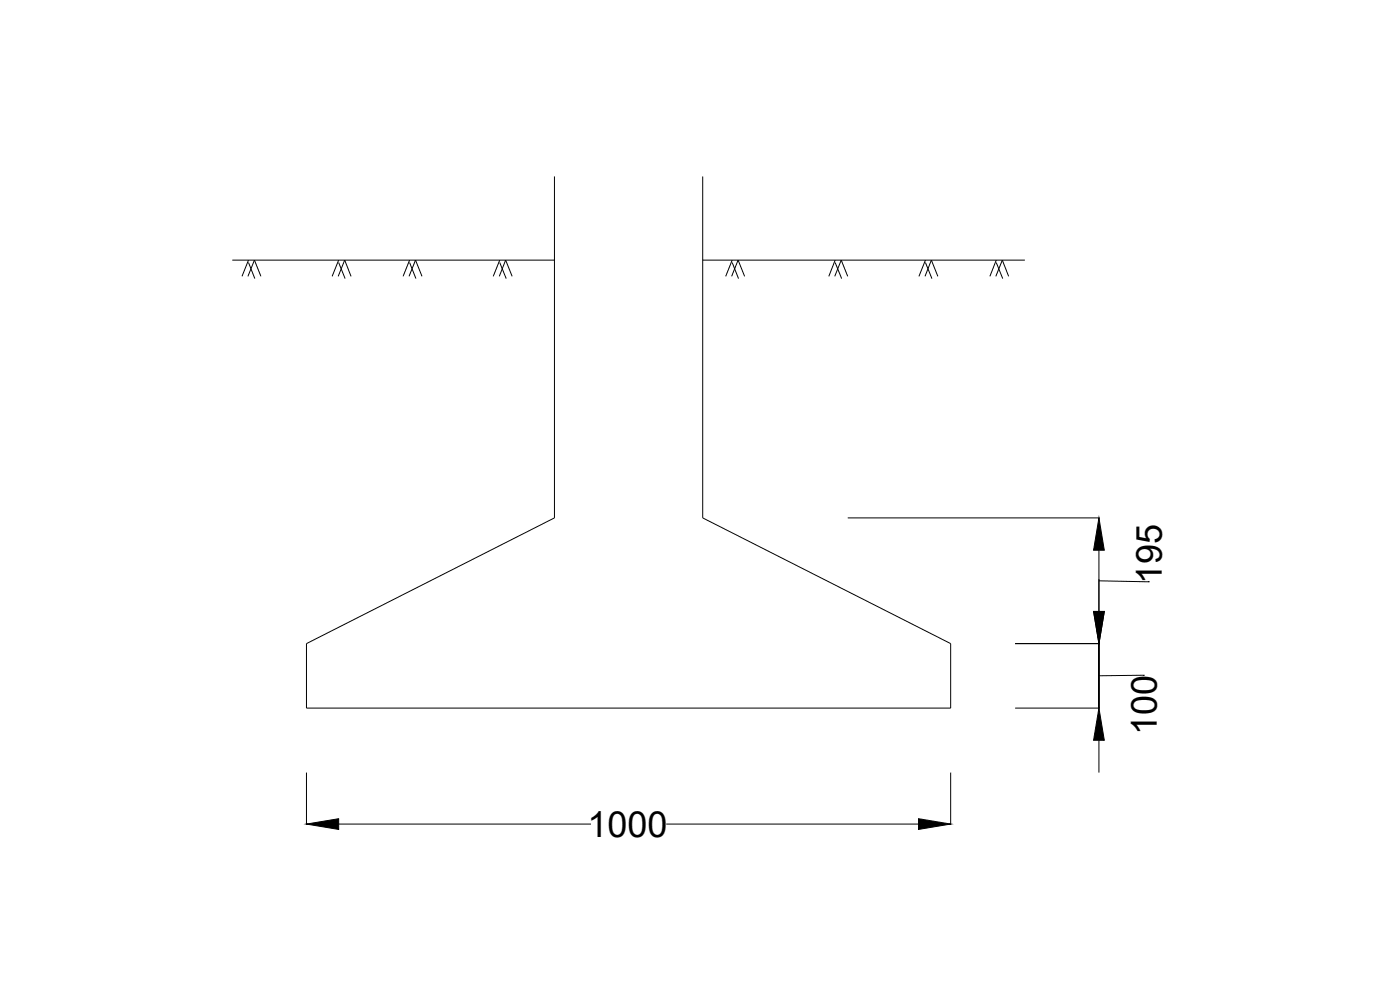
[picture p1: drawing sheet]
<svg xmlns="http://www.w3.org/2000/svg" width="420mm" height="297mm" viewBox="0 0 420 297" stroke-linecap="round" stroke-linejoin="round" font-family="sans-serif">
<defs><g id="words">
<g font-size="10.8">
<text x="348.6" y="175.4" transform="rotate(-90 348.6 175.4)">195</text>
<text x="347.2" y="220.5" transform="rotate(-90 347.2 220.5)">100</text>
<text x="176.3" y="251.1">1000</text>
</g>
</g></defs>
<!-- layer: 0 -->
<g fill="none" stroke="#000" stroke-width=".3">
<path d="M166.4 52.9v102.5l-74.4 37.7v19.4h193.3v-19.4l-74.4-37.7v-102.5M69.7 78h96.7M74.6 78l-2 4.9M74.6 78.8l1.9 4.8M101.6 78l-1.9 4.9M101.6 78.8l2 4.8M122.9 78l-1.9 4.9M122.9 78.8l1.9 4.8M150 78l-2 4.9M150 78.8l1.9 4.8M210.9 78h96.7M219.7 78l-1.9 4.9"/>
<path d="M219.7 78.8l1.9 4.8M250.6 78l-1.9 4.9M250.6 78.8l2 4.8M277.7 78l-1.9 4.9M277.7 78.8l2 4.8M299 78l-1.9 4.9M299 78.8l1.9 4.8M74.4 82.9l2-4.9 1.9 4.9M101.5 82.9l1.9-4.9 2 4.9M122.8 82.9l1.9-4.9 1.9 4.9M149.8 82.9l2-4.9 1.9 4.9M219.6 82.9l1.9-4.9 2 4.9"/>
<path d="M250.5 82.9l2-4.9 1.9 4.9M277.6 82.9l1.9-4.9 2 4.9M298.9 82.9l1.9-4.9 1.9 4.9M254.4 155.4h75.7M329.8 174.3l15 .3v-.3M329.8 165.1v18.4M304.7 193.1h25.4M304.7 212.5h25.4M329.8 202.8l13.6-.2v.2M329.8 212.5v-19.4v19.4M92 231.8v15.7M285.3 231.8v15.7"/>
<path d="M329.8 222.1v9.7M101.6 247.3h75.8M199.9 247.3h75.8"/>
</g>
<path d="M329.8 155.4l1.6 9.7h-3.2zM328.2 183.5h3.2l-1.6 9.6zM329.8 212.5l1.6 9.6h-3.2zM92 247.3l9.6-1.7v3.3zM275.7 245.6l9.6 1.7-9.6 1.6z" fill="#000" stroke="#000" stroke-width=".3"/>
<use href="#words"/>
</svg>
